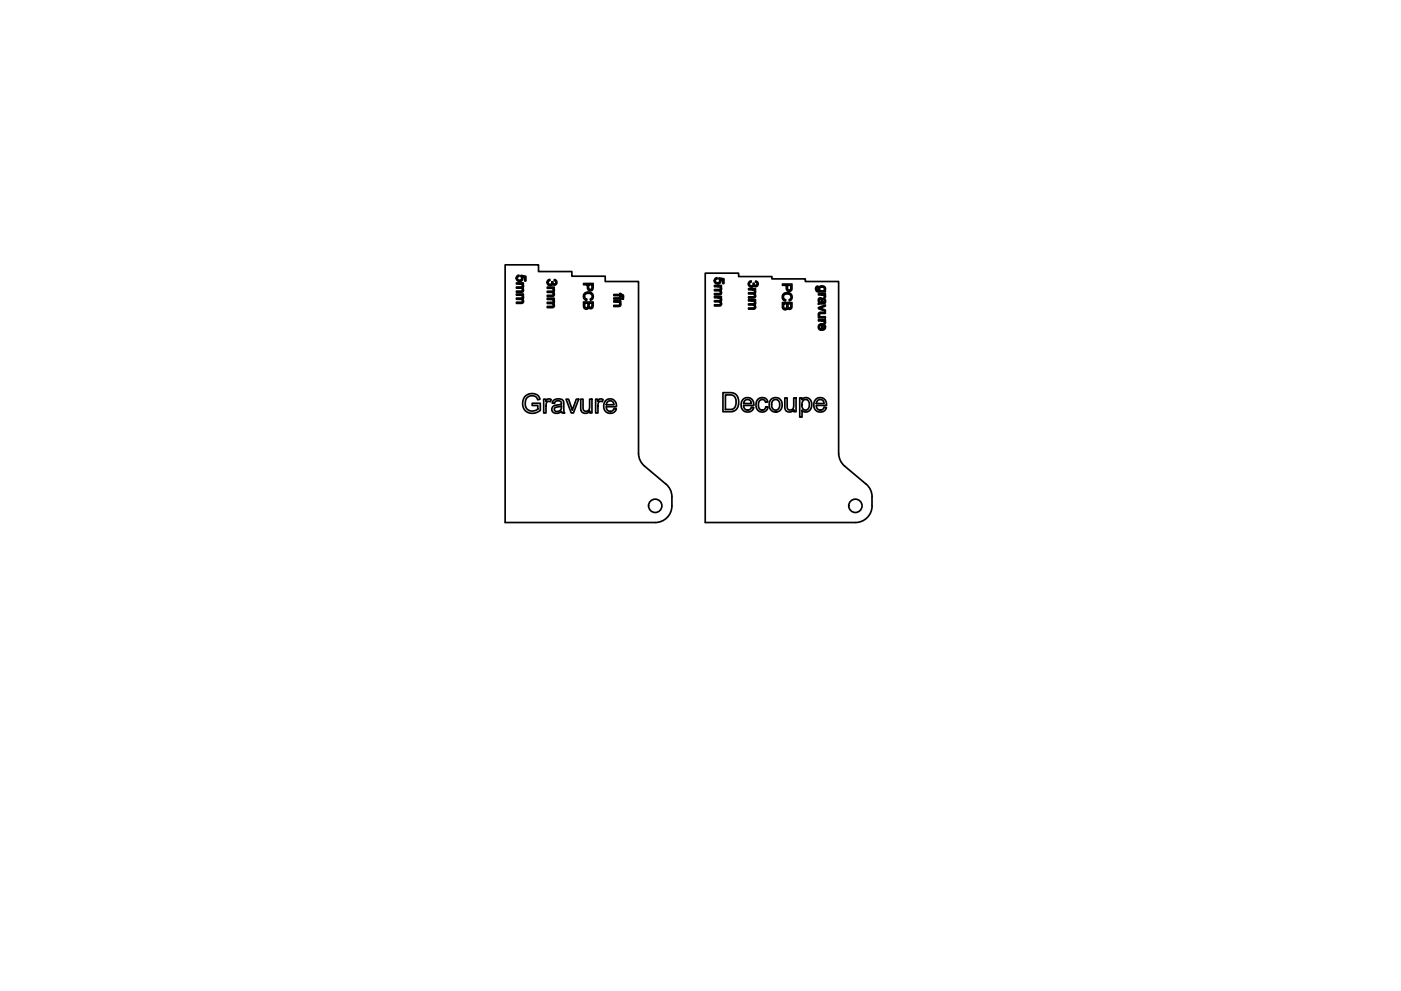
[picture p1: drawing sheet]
<svg xmlns="http://www.w3.org/2000/svg" width="420mm" height="297mm" viewBox="0 0 420 297" stroke-linecap="round" stroke-linejoin="round" font-family="sans-serif">
<!-- layer: Visible -->
<g fill="none" stroke="#000" stroke-width=".51">
<path d="M151.5 79.4h10v2h10v1.4h10v1.6h10v52.1l.6 1.8 .7 1 6.9 5.8 .9 .9 .6 1.1a10.6 10.6 0 0 1 .2 5.4 5 5 0 0 1-4.9 4.1h-45zM154.9 88.1h2.1v.3h-.3l.3 .4v.6a.4 .4 0 0 0-.3 .3 .4 .4 0 0 0 .3 .4l-.3 .8h-1.8v-.3h1.3a.45 .45 0 0 0 .5-.5 .45 .45 0 0 0-.6-.4h-1.2v-.3h1.5l.3-.3-.1-.4-1.7-.2zM154.9 84.8h2.1v.3h-.3l.3 .4v.4a.56 .56 0 0 0 0 1l-.3 .7h-1.8v-.3h1.3a.46 .46 0 0 0 .5-.6 .46 .46 0 0 0-.6-.3h-1.2v-.4h1.6l.2-.3-.2-.4-1.6-.2zM155 82.7l.6-.2 .1 .3a.62 .62 0 0 0-.4 .9 .62 .62 0 0 0 .9 .2 .62 .62 0 0 0 .2-.9l-.2-.5 1.5 .3v1.4h-.3v-1.1l-.8-.2 .2 .7-.4 .6-.5 .2-.7-.3-.4-.6zM164.1 86h2.1v.4h-.3l.3 .4v.4a.54 .54 0 0 0 0 .9l-.3 .7-1.8 .1v-.4h1.3a.46 .46 0 0 0 .5-.5 .46 .46 0 0 0-.6-.4h-1.2v-.3h1.7l.1-.3-.1-.4-1.7-.2zM164.1 89.4h2.1v.3h-.3l.3 .4v.5a.4 .4 0 0 0-.2 .4 .4 .4 0 0 0 .2 .4l-.2 .7-1.9 .1v-.4h1.3a.45 .45 0 0 0 .6-.5 .45 .45 0 0 0-.7-.3h-1.2v-.4h1.4a.47 .47 0 0 0 .4-.6 .47 .47 0 0 0-.7-.2h-1.1zM164.3 84l.6-.3v.4a.58 .58 0 0 0-.5 .6 .58 .58 0 0 0 .7 .5 .58 .58 0 0 0 .4-.8l.3 .1a.49 .49 0 0 0 .4 .6 .49 .49 0 0 0 .6-.5 .49 .49 0 0 0-.6-.5l.1-.3a.81 .81 0 0 1 .7 1.1 .81 .81 0 0 1-1.3 .2 .88 .88 0 0 1-1.4 .3 .88 .88 0 0 1 0-1.4zM175 85h2.9l-.1 1.6-.4 .5a.9 .9 0 0 1-.9-.1 .9 .9 0 0 1-.3-.9v-.7h-1.2zM175 90.5h2.9v1.1a.73 .73 0 0 1-.4 .9 .73 .73 0 0 1-1-.4 .81 .81 0 0 1-1 .5 .81 .81 0 0 1-.5-1zM175.3 88a1.45 1.45 0 0 1 2-.3 1.45 1.45 0 0 1 .3 2l-.5 .3-.1-.4a.96 .96 0 0 0 .4-1.3 .96 .96 0 0 0-1.3-.3 .87 .87 0 0 0-.8 .8 .87 .87 0 0 0 .7 .9l-.1 .4-.4-.2a1.28 1.28 0 0 1-.2-1.9zM175.3 90.9h1v1.1l-.3 .3a.53 .53 0 0 1-.7-.7zM176.5 85.4h1v.8a.53 .53 0 0 1-.5 .6 .53 .53 0 0 1-.5-.7z"/>
<path d="M176.7 90.9h.8v.6a.48 .48 0 0 1-.4 .7 .48 .48 0 0 1-.4-.7zM184.1 89.3h2.1v.3h-2.1zM184.1 90.2h2.1v.3h-.3l.3 .5a.69 .69 0 0 1-.2 .7 .69 .69 0 0 1-.6 .2h-1.3v-.4h1.3a.51 .51 0 0 0 .5-.5 .51 .51 0 0 0-.7-.5h-1.1zM184.1 88.3h1.8v-.3l.6 .3a.59 .59 0 0 1 .5 .9l-.3-.1-.2-.5h-.3v.4h-.3v-.4h-1.8zM186.5 89.3h.4v.3h-.4zM214.3 88.9h2v.3h-.3l.4 .4v.4a.54 .54 0 0 0 0 1l-.4 .7h-1.7v-.3h1.3a.46 .46 0 0 0 .5-.5 .46 .46 0 0 0-.6-.4h-1.2v-.4h1.7l-.1-.7-1.6-.2zM214.3 85.6h2v.3h-.3l.4 .4-.1 .5a.4 .4 0 0 0-.2 .4 .4 .4 0 0 0 .3 .3l-.3 .8-1.8 .1v-.4h1.3a.45 .45 0 0 0 .5-.5 .45 .45 0 0 0-.6-.3h-1.2v-.4h1.3a.47 .47 0 0 0 .4-.6 .47 .47 0 0 0-.7-.3h-1zM214.4 83.5l.6-.3 .1 .4a.62 .62 0 0 0-.4 .8 .62 .62 0 0 0 .8 .4 .62 .62 0 0 0 .3-.9l-.2-.6 1.5 .3v1.4h-.3v-1.2l-.8-.1 .2 .6-.3 .6-.6 .2h-.5l-.6-.7zM224.5 86.5h2.1v.3h-.3l.3 .4v.5a.4 .4 0 0 0-.3 .4 .4 .4 0 0 0 .3 .4l-.1 .6-.2 .2h-1.8v-.3h1.3a.45 .45 0 0 0 .5-.5 .45 .45 0 0 0-.6-.4h-1.2v-.4h1.3a.48 .48 0 0 0 .5-.6 .48 .48 0 0 0-.7-.2h-1.1zM224.5 89.8h2.1v.4h-.3l.3 .8a.54 .54 0 0 0 0 .9l-.3 .7-1.8 .1v-.4h1.3a.46 .46 0 0 0 .5-.5 .46 .46 0 0 0-.6-.4h-1.2v-.3l1.7-.1v-.6l-1.7-.2zM224.7 84.5l.6-.3v.3a.58 .58 0 0 0-.5 .7 .58 .58 0 0 0 .7 .5 .58 .58 0 0 0 .3-.8h.4a.5 .5 0 0 0 .4 .7 .5 .5 0 0 0 .5-.5 .5 .5 0 0 0-.5-.5v-.4a.8 .8 0 0 1 .8 1.1 .8 .8 0 0 1-1.3 .3l-.1-.1a.88 .88 0 0 1-1.3 .3 .88 .88 0 0 1 0-1.3zM234.7 85.1h2.8v1.6l-.4 .5a.87 .87 0 0 1-1-.1 .87 .87 0 0 1-.3-.8v-.8h-1.1z"/>
<path d="M234.7 90.7h2.8l-.1 1.6-.3 .4h-.5a.44 .44 0 0 0-.4-.3 .44 .44 0 0 0-.4 .4h-.6a.9 .9 0 0 1-.5-1zM234.8 88.3a1.47 1.47 0 0 1 2.1-.5 1.47 1.47 0 0 1 .3 2.1l-.5 .3-.1-.4a.96 .96 0 0 0 .5-1.3 .96 .96 0 0 0-1.4-.4 .86 .86 0 0 0-.8 .9 .86 .86 0 0 0 .7 .9v.3l-.5-.2a1.34 1.34 0 0 1-.3-1.7zM235 91.1h1l-.1 1-.3 .3a.51 .51 0 0 1-.5-.1 .51 .51 0 0 1-.1-.5zM236.2 85.5h1v.8a.53 .53 0 0 1-.6 .7 .53 .53 0 0 1-.4-.7zM236.3 91.1h.9v.5a.48 .48 0 0 1-.2 .6 .48 .48 0 0 1-.6 0zM244.8 86l.5-.2-.4 .6a.61 .61 0 0 0 .2 .6 .61 .61 0 0 0 .6 .2l-.2-.9 .8-.6a.9 .9 0 0 1 1.1 .3 .9 .9 0 0 1-.1 1.2h.2v.3h-1.8a.96 .96 0 0 1-1-.4 .96 .96 0 0 1 .1-1.1zM245.4 88h2.1v.4h-.3l.4 .5-.1 .3-.4-.1a.46 .46 0 0 0 0-.6 .46 .46 0 0 0-.6-.1h-1.1zM245.4 95.8h2.1v.3h-.3l.4 .6-.1 .3-.4-.2a.46 .46 0 0 0 0-.5 .46 .46 0 0 0-.6-.1h-1.1zM245.4 92.2l2.1-.8v.4l-1.6 .5 1.6 .6v.4l-2.1-.8zM245.6 89.5a.75 .75 0 0 1 .9 0 .75 .75 0 0 1 .2 .9 .34 .34 0 0 0 .5 .2 .34 .34 0 0 0 .1-.5l-.4-.4v-.4l.5 .3 .2 .5a.71 .71 0 0 1-.1 .7 .71 .71 0 0 1-.7 .3l-1.4 .1v-.4l.3-.1-.3-.6zM245.6 93.8l1.9-.2v.3l-1.5 .1-.3 .4 .3 .5h1.5v.4h-2.1v-.3h.4l-.4-.5zM245.7 97.3l.4-.2a1 1 0 0 1 1.5 .7 1 1 0 0 1-1.2 1.2v-1.6a.6 .6 0 0 0-.7 .5 .6 .6 0 0 0 .4 .7v.4a1.02 1.02 0 0 1-.4-1.7z"/>
<path d="M245.8 89.8a.41 .41 0 0 1 .5 0 .41 .41 0 0 1 .1 .5 .26 .26 0 0 1 .1 .4 .26 .26 0 0 1-.4 0l-.4-.4zM245.9 86.3a.7 .7 0 0 1 1-.3 .7 .7 0 0 1 .1 1.1 .7 .7 0 0 1-.9 0 .7 .7 0 0 1-.2-.8zM246.7 97.4a.58 .58 0 0 1 .6 .6 .58 .58 0 0 1-.6 .6zM157.4 118.8l.4-.3a2.62 2.62 0 0 1 4.1 1.2l-.6 .2a2.02 2.02 0 0 0-2.7-1.1 2.02 2.02 0 0 0-1 2.7 2.19 2.19 0 0 0 3.7 1.1v-1.1h-1.7v-.6h2.4v2.1a3.1 3.1 0 0 1-4.3 .2 3.1 3.1 0 0 1-.3-4.4zM163 119.6h.7v.7a1.01 1.01 0 0 1 1.6-.5l-.2 .6a.93 .93 0 0 0-1.1 .1 .93 .93 0 0 0-.3 1.1v2.2h-.7zM169.8 119.6h.7l1.1 3.4 1.2-3.4h.7l-1.5 4.2h-.7zM174.2 119.6h.7v2.3a1.04 1.04 0 0 0 1 1.4 1.04 1.04 0 0 0 .9-1.4v-2.3h.7v4.2h-.6v-.6a1.47 1.47 0 0 1-1.8 .6 1.47 1.47 0 0 1-.9-1.6zM178.6 119.6h.6v.7a1.02 1.02 0 0 1 1.7-.5l-.3 .6a.93 .93 0 0 0-1.1 .1 .93 .93 0 0 0-.2 1.1v2.2h-.7zM216.8 117.7h2a2.65 2.65 0 0 1 2.6 3.7 2.27 2.27 0 0 1-2.5 2h-2.1zM217.6 118.4h1.2a2.03 2.03 0 0 1 1.9 2.9 1.57 1.57 0 0 1-1.9 1.4h-1.2zM222.8 119.7l1.2-.5a1.94 1.94 0 0 1 2.1 2.3h-3.1l.2 .8a1.16 1.16 0 0 0 1.1 .6 1.16 1.16 0 0 0 1-.8l.8 .1-.4 .7a2.08 2.08 0 0 1-2.8 .2 2.08 2.08 0 0 1-.5-2.7zM227.2 119.7l1.1-.5a1.59 1.59 0 0 1 2 1.3l-.7 .1a1.13 1.13 0 0 0-1.5-.7 1.13 1.13 0 0 0-.6 1.4v.8a1.06 1.06 0 0 0 1.2 .8 1.06 1.06 0 0 0 .9-1l.7 .1-.2 .7a1.92 1.92 0 0 1-2.6 .5 1.92 1.92 0 0 1-.7-2.4z"/>
<path d="M231.3 119.6l1.2-.4a2.1 2.1 0 0 1 2 2.8 2.1 2.1 0 0 1-3.4 .8l-.4-1.1a2.38 2.38 0 0 1 .6-2.1zM235.4 119.3h.7v2.3a1.04 1.04 0 0 0 1 1.3 1.04 1.04 0 0 0 .9-1.4v-2.2h.7v4.1h-.6v-.6a1.48 1.48 0 0 1-1.8 .6 1.48 1.48 0 0 1-.9-1.6zM239.8 119.3h.7v.5a1.58 1.58 0 0 1 2.7 .4 2.12 2.12 0 0 1-1.8 3.3l-.9-.5v2h-.7zM244.6 119.7l1.2-.5a1.94 1.94 0 0 1 2.1 2.3h-3.1l.2 .8a1.16 1.16 0 0 0 1.1 .6 1.16 1.16 0 0 0 1-.8l.8 .1-.4 .7a2.08 2.08 0 0 1-2.8 .2 2.08 2.08 0 0 1-.5-2.7zM165.9 120.1a1.9 1.9 0 0 1 3.2 .5v2.7l.2 .5h-.7l-.2-.5a1.59 1.59 0 0 1-1.7 .7 1.59 1.59 0 0 1-1.2-1.5v-.1a1.51 1.51 0 0 1 1.6-1h.3a.64 .64 0 0 0 .9-.5 .64 .64 0 0 0-.7-.8 1 1 0 0 0-1.3 .8l-.7-.1zM166.4 122.3l2-.6a1.18 1.18 0 0 1-.6 1.5 1.18 1.18 0 0 1-1.6-.5zM181.6 120.1l1.2-.5a1.92 1.92 0 0 1 2.1 2.3h-3.1l.2 .7a1.16 1.16 0 0 0 1.1 .7 1.16 1.16 0 0 0 1-.8h.7l-.4 .8a2.09 2.09 0 0 1-2.8 .1 2.09 2.09 0 0 1-.3-2.8zM182.2 120.4l.5-.2a1.15 1.15 0 0 1 1.4 1.1h-2.3zM223.3 120.2a1.14 1.14 0 0 1 1.3-.4 1.14 1.14 0 0 1 .7 1.2h-2.3zM231.8 120.1l.5-.3a1.6 1.6 0 0 1 1.6 1.4 1.6 1.6 0 0 1-1.3 1.7 1.7 1.7 0 0 1-.8-2.8zM240.8 120.1l.6-.3a1.6 1.6 0 0 1 1.1 2.6 1.13 1.13 0 0 1-1.5 .4 1.13 1.13 0 0 1-.5-1.4zM245.1 120.2a1.14 1.14 0 0 1 1.3-.4 1.14 1.14 0 0 1 .7 1.2h-2.3z"/>
<path d="M251.5 135.9v-51.5h-10v-.8h-10v-.7h-10v-1h-10v74.7h45M251.5 135.9l.2 1.2 .4 1.2 1.2 1.4M253.3 139.7l6.4 5.4 .9 .9 .6 1.1a10.6 10.6 0 0 1 .3 5.4 5 5 0 0 1-5 4.1"/>
<circle cx="196.5" cy="151.6" r="2"/>
<circle cx="256.5" cy="151.6" r="2"/>
</g>
</svg>
